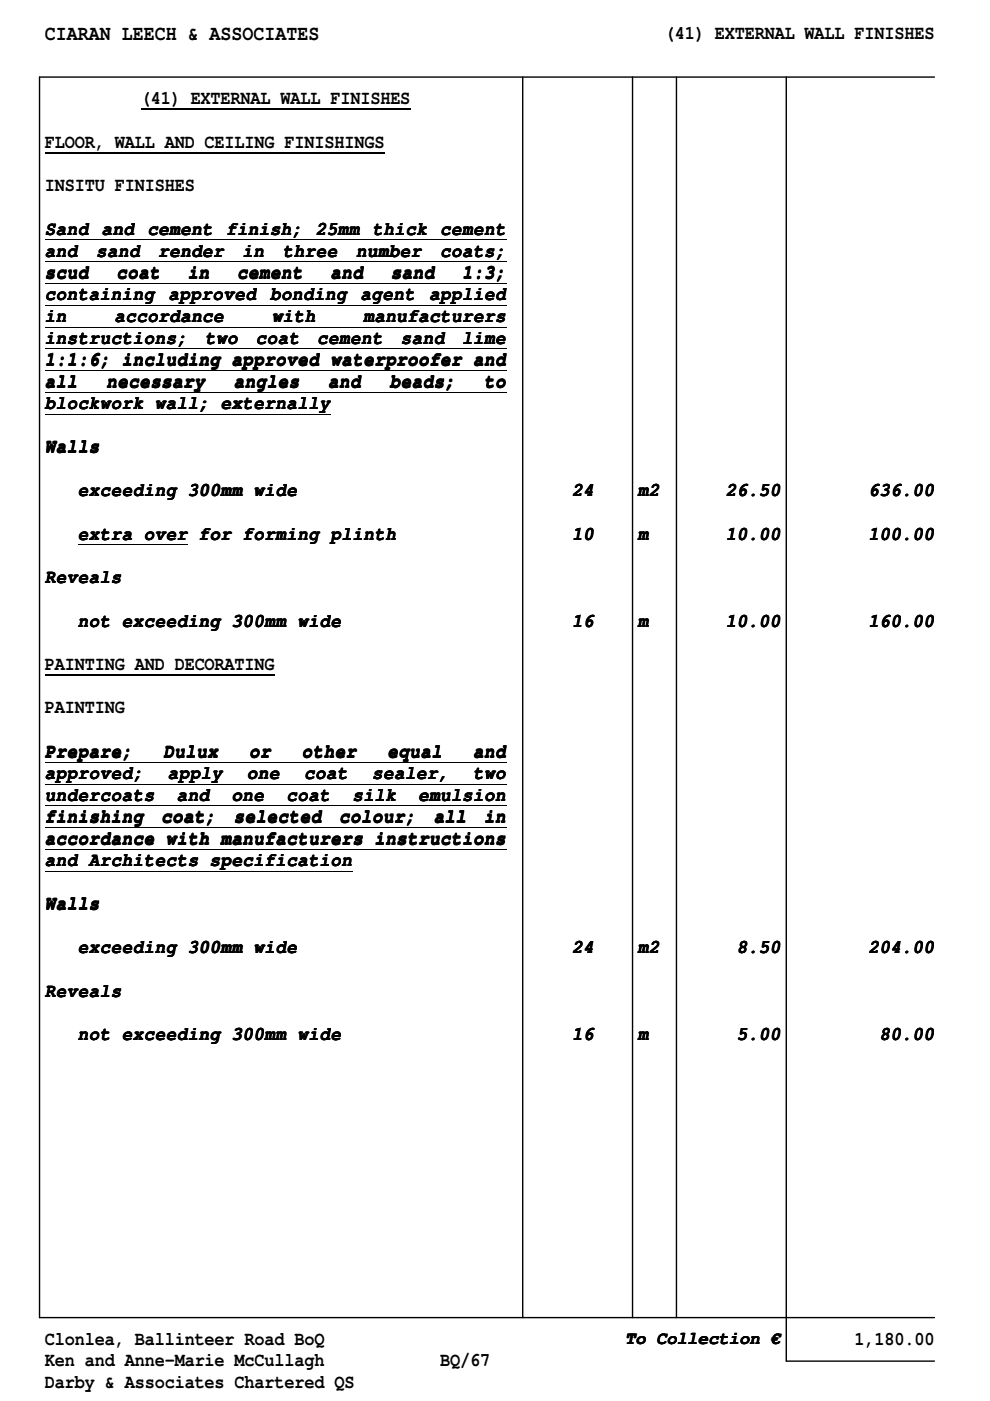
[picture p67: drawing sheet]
<svg xmlns="http://www.w3.org/2000/svg" width="210mm" height="297mm" viewBox="0 0 210 297" stroke-linecap="round" stroke-linejoin="round" font-family="sans-serif">
<defs><g id="words">
<text font-size="4.4" x="9.5" y="8.5">CIARAN LEECH &amp; ASSOCIATES</text>
<g font-size="4.1">
<text x="141" y="8.2">(41) EXTERNAL WALL FINISHES</text>
<text x="29.8" y="22.1">(41) EXTERNAL WALL FINISHES</text>
<text x="9.5" y="31.3">FLOOR, WALL AND CEILING FINISHINGS</text>
<text x="9.5" y="40.5">INSITU FINISHES</text>
<text x="9.6" y="49.8">Sand and cement</text>
<text x="48" y="49.8">finish;</text>
<text x="67.1" y="49.8">25mm thick</text>
<text x="93.4" y="49.8">cement</text>
<text x="9.6" y="54.4">and</text>
<text x="9.6" y="59">scud</text>
<text x="20.5" y="54.4">sand</text>
<text x="24.8" y="59">coat</text>
<text x="33.7" y="54.4">render</text>
<text x="39.9" y="59">in</text>
<text x="50.4" y="59">cement</text>
<text x="51.5" y="54.4">in</text>
<text x="60.1" y="54.4">three</text>
<text x="70.1" y="59">and</text>
<text x="75.6" y="54.4">number</text>
<text x="83" y="59">sand</text>
<text x="93.4" y="54.4">coats;</text>
<text x="98.1" y="59">1:3;</text>
<text x="9.6" y="63.6">containing approved</text>
<text x="57.4" y="63.6">bonding agent</text>
<text x="91.1" y="63.6">applied</text>
<text x="9.6" y="68.2">in</text>
<text x="24.3" y="68.2">accordance</text>
<text x="57.7" y="68.2">with</text>
<text x="77.1" y="68.2">manufacturers</text>
<text x="9.6" y="72.9">instructions;</text>
<text x="9.6" y="77.5">1:1:6; including approved waterproofer and</text>
<text x="43.6" y="72.9">two</text>
<text x="54.3" y="72.9">coat</text>
<text x="67.4" y="72.9">cement</text>
<text x="85" y="72.9">sand</text>
<text x="98.1" y="72.9">lime</text>
<text x="9.6" y="82.1">all</text>
<text x="22.6" y="82.1">necessary</text>
<text x="49.7" y="82.1">angles</text>
<text x="69.7" y="82.1">and</text>
<text x="82.7" y="82.1">beads;</text>
<text x="102.7" y="82.1">to</text>
<text x="9.6" y="86.7">blockwork wall; externally</text>
<text x="9.6" y="95.9">Walls</text>
<text x="16.6" y="105.2">exceeding 300mm wide</text>
<text x="121.3" y="105.2">24</text>
<text x="135.3" y="105.2">m2</text>
<text x="153.9" y="105.2">26.50</text>
<text x="184.1" y="105.2">636.00</text>
<text x="16.6" y="114.4">extra over for forming plinth</text>
<text x="121.3" y="114.4">10</text>
<text x="135.3" y="114.5">m</text>
<text x="153.9" y="114.5">10.00</text>
<text x="184.1" y="114.5">100.00</text>
<text x="9.6" y="123.6">Reveals</text>
<text x="16.6" y="132.8">not exceeding 300mm wide</text>
<text x="121.3" y="132.8">16</text>
<text x="135.3" y="132.9">m</text>
<text x="153.9" y="132.9">10.00</text>
<text x="184.1" y="132.9">160.00</text>
<text x="9.5" y="142">PAINTING AND DECORATING</text>
<text x="9.5" y="151.3">PAINTING</text>
<text x="9.6" y="160.5">Prepare;</text>
<text x="34.8" y="160.5">Dulux</text>
<text x="52.9" y="160.5">or</text>
<text x="64.1" y="160.5">other</text>
<text x="82.3" y="160.5">equal</text>
<text x="100.4" y="160.5">and</text>
<text x="9.6" y="165.1">approved;</text>
<text x="35.7" y="165.1">apply</text>
<text x="52.5" y="165.1">one</text>
<text x="64.6" y="165.1">coat</text>
<text x="79" y="165.1">sealer,</text>
<text x="100.4" y="165.1">two</text>
<text x="9.6" y="169.8">undercoats</text>
<text x="37.5" y="169.8">and</text>
<text x="49.2" y="169.8">one</text>
<text x="60.8" y="169.8">coat</text>
<text x="74.8" y="169.8">silk</text>
<text x="88.8" y="169.8">emulsion</text>
<text x="9.6" y="174.4">finishing</text>
<text x="9.6" y="179">accordance with manufacturers instructions</text>
<text x="34.3" y="174.4">coat;</text>
<text x="49.7" y="174.4">selected</text>
<text x="72" y="174.4">colour;</text>
<text x="92" y="174.4">all</text>
<text x="102.7" y="174.4">in</text>
<text x="9.6" y="183.6">and Architects specification</text>
<text x="9.6" y="192.8">Walls</text>
<text x="16.6" y="202.1">exceeding 300mm wide</text>
<text x="121.3" y="202.1">24</text>
<text x="135.3" y="202.1">m2</text>
<text x="156.2" y="202.1">8.50</text>
<text x="184.1" y="202.1">204.00</text>
<text x="9.6" y="211.3">Reveals</text>
<text x="16.6" y="220.5">not exceeding 300mm wide</text>
<text x="121.3" y="220.5">16</text>
<text x="135.3" y="220.6">m</text>
<text x="156.2" y="220.6">5.00</text>
<text x="186.5" y="220.6">80.00</text>
<text x="9.5" y="285.1">Clonlea, Ballinteer Road BoQ</text>
<text x="181.2" y="285.1">1,180.00</text>
<text x="9.5" y="289.7">Ken and Anne-Marie McCullagh</text>
<text x="93.3" y="289.7">BQ/67</text>
<text x="9.5" y="294.3">Darby &amp; Associates Chartered QS</text>
</g>
<text font-size="3.8" x="132.6" y="284.9">To Collection €</text>
</g></defs>
<path d="M110.8 16.3v263.1M134.1 16.3v263.1M143.4 16.3v263.1M166.7 16.3v272.3h31.4M198.1 16.3h-189.7v263.1h189.7" fill="none" stroke="#000" stroke-width=".3"/>
<path d="M9.5 32.4h72M29.8 23.2h57.2M9.5 143.2h48.7" fill="none" stroke="#000" stroke-width=".42"/>
<g fill="none" stroke="#000" stroke-width=".21">
<path d="M9.5 50.9h97.8M9.5 55.5h97.8M9.5 60.1h97.8M9.5 64.7h97.8M9.5 69.3h97.8M9.5 74h97.8M9.5 78.6h97.8M9.5 83.2h97.8M9.5 87.8h60.6M16.5 115.5h23.3M9.5 161.6h97.8M9.5 166.2h97.8"/>
<path d="M9.5 170.9h97.8M9.5 175.5h97.8M9.5 180.1h97.8M9.5 184.7h65.2"/>
</g>
<use href="#words"/>
</svg>
